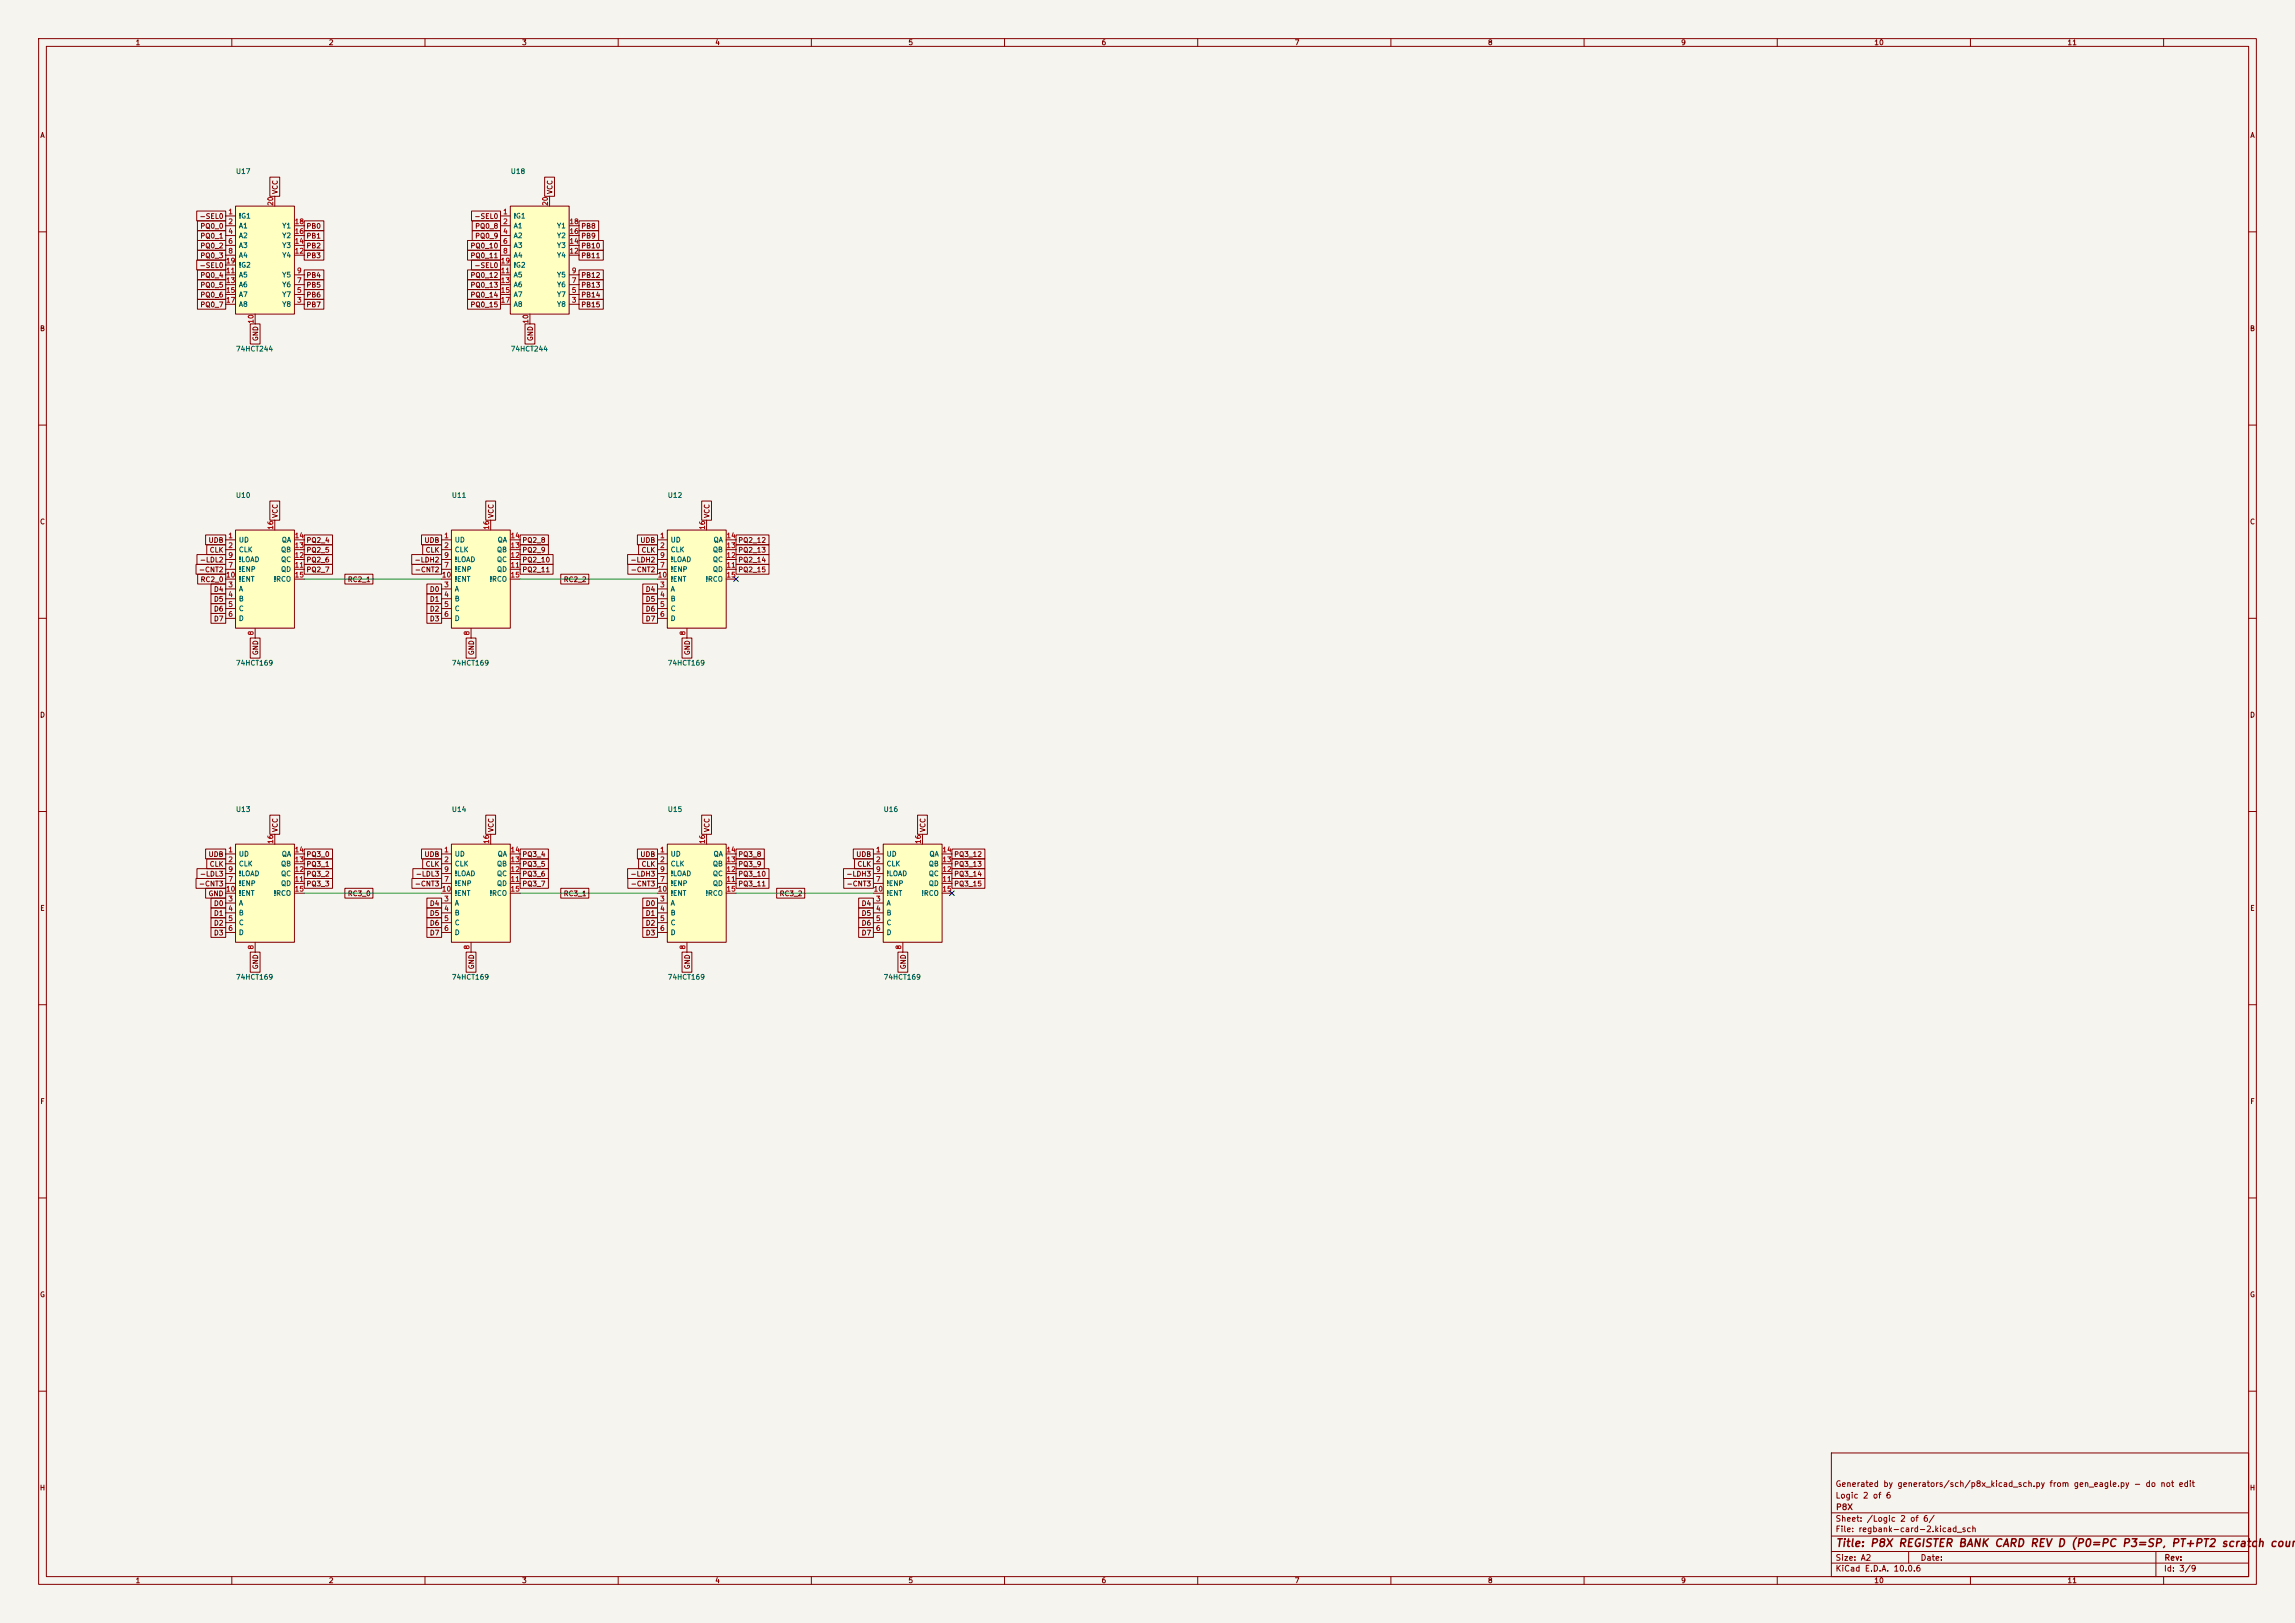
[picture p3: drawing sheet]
<svg xmlns="http://www.w3.org/2000/svg" width="594mm" height="420mm" viewBox="0 0 594 420" stroke-linecap="round" stroke-linejoin="round" font-family="sans-serif">
<defs><g id="words">
<text font-size="2" fill="#840000" x="475" y="400.8">Title: P8X REGISTER BANK CARD REV D (P0=PC P3=SP, PT+PT2 scratch count</text>
<g font-size="1.5" fill="#840000">
<text x="475" y="388.1">Logic 2 of 6</text>
<text x="475" y="385.1">Generated by generators/sch/p8x_kicad_sch.py from gen_eagle.py - do not edit</text>
<text x="475" y="394.1">Sheet: /Logic 2 of 6/</text>
<text x="475.1" y="391.1">P8X</text>
<text x="475" y="396.8">File: regbank-card-2.kicad_sch</text>
<text x="475" y="407">KiCad E.D.A. 10.0.6</text>
<text x="475" y="404.2">Size: A2</text>
<text x="497" y="404.2">Date:</text>
<text x="560" y="407">Id: 3/9</text>
<text x="560.1" y="404.2">Rev:</text>
</g>
<g font-size="1.3" fill="#840000">
<text x="35" y="12">1</text>
<text x="85" y="12">2</text>
<text x="135" y="12">3</text>
<text x="185" y="12">4</text>
<text x="235" y="12">5</text>
<text x="285" y="12">6</text>
<text x="335" y="12">7</text>
<text x="385" y="12">8</text>
<text x="435" y="12">9</text>
<text x="485" y="12">10</text>
<text x="535" y="12">11</text>
<text x="10.3" y="36">A</text>
<text x="582.3" y="36">A</text>
<text x="72.2" y="50.4" transform="rotate(-90 72.2 50.4)">VCC</text>
<text x="143.3" y="50.4" transform="rotate(-90 143.3 50.4)">VCC</text>
<text x="51.5" y="56.9">-SEL0</text>
<text x="51.7" y="59.5">PQ0_0</text>
<text x="79.2" y="59.5">PB0</text>
<text x="122.7" y="56.9">-SEL0</text>
<text x="122.8" y="59.5">PQ0_8</text>
<text x="150.3" y="59.5">PB8</text>
<text x="51.7" y="62">PQ0_1</text>
<text x="51.7" y="64.6">PQ0_2</text>
<text x="79.2" y="62">PB1</text>
<text x="79.2" y="64.6">PB2</text>
<text x="121.6" y="64.6">PQ0_10</text>
<text x="122.8" y="62">PQ0_9</text>
<text x="150.3" y="64.6">PB10</text>
<text x="150.3" y="62">PB9</text>
<text x="51.5" y="69.6">-SEL0</text>
<text x="51.7" y="67.1">PQ0_3</text>
<text x="79.2" y="67.1">PB3</text>
<text x="121.6" y="67.1">PQ0_11</text>
<text x="122.7" y="69.6">-SEL0</text>
<text x="150.3" y="67.1">PB11</text>
<text x="51.7" y="72.2">PQ0_4</text>
<text x="51.7" y="74.7">PQ0_5</text>
<text x="51.7" y="77.3">PQ0_6</text>
<text x="79.2" y="72.2">PB4</text>
<text x="79.2" y="74.7">PB5</text>
<text x="79.2" y="77.3">PB6</text>
<text x="121.6" y="72.2">PQ0_12</text>
<text x="121.6" y="74.7">PQ0_13</text>
<text x="121.6" y="77.3">PQ0_14</text>
<text x="150.3" y="74.7">PB13</text>
<text x="150.3" y="72.2">PB12</text>
<text x="150.3" y="77.3">PB14</text>
<text x="51.7" y="79.8">PQ0_7</text>
<text x="79.2" y="79.8">PB7</text>
<text x="121.6" y="79.8">PQ0_15</text>
<text x="150.3" y="79.8">PB15</text>
<text x="10.2" y="86">B</text>
<text x="67.1" y="88.4" transform="rotate(-90 67.1 88.4)">GND</text>
<text x="138.2" y="88.4" transform="rotate(-90 138.2 88.4)">GND</text>
<text x="582.2" y="86">B</text>
<text x="10.2" y="136">C</text>
<text x="72.2" y="134.2" transform="rotate(-90 72.2 134.2)">VCC</text>
<text x="128.1" y="134.2" transform="rotate(-90 128.1 134.2)">VCC</text>
<text x="183.9" y="134.2" transform="rotate(-90 183.9 134.2)">VCC</text>
<text x="582.2" y="136">C</text>
<text x="53.8" y="140.8">UDB</text>
<text x="54.1" y="143.3">CLK</text>
<text x="79.2" y="140.8">PQ2_4</text>
<text x="79.2" y="143.3">PQ2_5</text>
<text x="109.7" y="140.8">UDB</text>
<text x="110" y="143.3">CLK</text>
<text x="135.1" y="140.8">PQ2_8</text>
<text x="135.1" y="143.3">PQ2_9</text>
<text x="165.6" y="140.8">UDB</text>
<text x="165.9" y="143.3">CLK</text>
<text x="190.9" y="140.8">PQ2_12</text>
<text x="190.9" y="143.3">PQ2_13</text>
<text x="51.4" y="148.4">-CNT2</text>
<text x="51.6" y="145.8">-LDL2</text>
<text x="79.2" y="145.8">PQ2_6</text>
<text x="79.2" y="148.4">PQ2_7</text>
<text x="107.2" y="145.8">-LDH2</text>
<text x="107.2" y="148.4">-CNT2</text>
<text x="135.1" y="145.8">PQ2_10</text>
<text x="135.1" y="148.4">PQ2_11</text>
<text x="163.1" y="145.8">-LDH2</text>
<text x="163.1" y="148.4">-CNT2</text>
<text x="190.9" y="145.8">PQ2_14</text>
<text x="190.9" y="148.4">PQ2_15</text>
<text x="51.8" y="150.9">RC2_0</text>
<text x="55.2" y="156">D5</text>
<text x="55.2" y="153.5">D4</text>
<text x="89.9" y="150.9">RC2_1</text>
<text x="111.1" y="156">D1</text>
<text x="111.1" y="153.5">D0</text>
<text x="145.8" y="150.9">RC2_2</text>
<text x="167" y="156">D5</text>
<text x="167" y="153.5">D4</text>
<text x="55.2" y="161.1">D7</text>
<text x="55.2" y="158.5">D6</text>
<text x="111.1" y="158.5">D2</text>
<text x="111.1" y="161.1">D3</text>
<text x="167" y="158.5">D6</text>
<text x="167" y="161.1">D7</text>
<text x="67.1" y="169.7" transform="rotate(-90 67.1 169.7)">GND</text>
<text x="123" y="169.7" transform="rotate(-90 123 169.7)">GND</text>
<text x="178.9" y="169.7" transform="rotate(-90 178.9 169.7)">GND</text>
<text x="10.2" y="186">D</text>
<text x="582.2" y="186">D</text>
<text x="72.2" y="215.5" transform="rotate(-90 72.2 215.5)">VCC</text>
<text x="128.1" y="215.5" transform="rotate(-90 128.1 215.5)">VCC</text>
<text x="183.9" y="215.5" transform="rotate(-90 183.9 215.5)">VCC</text>
<text x="239.8" y="215.5" transform="rotate(-90 239.8 215.5)">VCC</text>
<text x="51.6" y="227.1">-LDL3</text>
<text x="53.8" y="222">UDB</text>
<text x="54.1" y="224.6">CLK</text>
<text x="79.2" y="222">PQ3_0</text>
<text x="79.2" y="224.6">PQ3_1</text>
<text x="79.2" y="227.1">PQ3_2</text>
<text x="107.5" y="227.1">-LDL3</text>
<text x="109.7" y="222">UDB</text>
<text x="110" y="224.6">CLK</text>
<text x="135.1" y="222">PQ3_4</text>
<text x="135.1" y="224.6">PQ3_5</text>
<text x="135.1" y="227.1">PQ3_6</text>
<text x="163.1" y="227.1">-LDH3</text>
<text x="165.6" y="222">UDB</text>
<text x="165.9" y="224.6">CLK</text>
<text x="190.9" y="222">PQ3_8</text>
<text x="190.9" y="224.6">PQ3_9</text>
<text x="190.9" y="227.1">PQ3_10</text>
<text x="218.9" y="227.1">-LDH3</text>
<text x="221.5" y="222">UDB</text>
<text x="221.8" y="224.6">CLK</text>
<text x="246.8" y="222">PQ3_12</text>
<text x="246.8" y="224.6">PQ3_13</text>
<text x="246.8" y="227.1">PQ3_14</text>
<text x="51.4" y="229.7">-CNT3</text>
<text x="53.8" y="232.2">GND</text>
<text x="79.2" y="229.7">PQ3_3</text>
<text x="89.9" y="232.2">RC3_0</text>
<text x="107.2" y="229.7">-CNT3</text>
<text x="135.1" y="229.7">PQ3_7</text>
<text x="145.8" y="232.2">RC3_1</text>
<text x="163.1" y="229.7">-CNT3</text>
<text x="190.9" y="229.7">PQ3_11</text>
<text x="201.6" y="232.2">RC3_2</text>
<text x="219" y="229.7">-CNT3</text>
<text x="246.8" y="229.7">PQ3_15</text>
<text x="10.3" y="236">E</text>
<text x="55.2" y="234.7">D0</text>
<text x="55.2" y="237.3">D1</text>
<text x="55.2" y="239.8">D2</text>
<text x="111.1" y="237.3">D5</text>
<text x="111.1" y="239.8">D6</text>
<text x="111.1" y="234.7">D4</text>
<text x="167" y="237.3">D1</text>
<text x="167" y="239.8">D2</text>
<text x="167" y="234.7">D0</text>
<text x="222.9" y="237.3">D5</text>
<text x="222.9" y="239.8">D6</text>
<text x="222.9" y="234.7">D4</text>
<text x="582.3" y="236">E</text>
<text x="55.2" y="242.4">D3</text>
<text x="111.1" y="242.4">D7</text>
<text x="167" y="242.4">D3</text>
<text x="222.9" y="242.4">D7</text>
<text x="67.1" y="251" transform="rotate(-90 67.1 251)">GND</text>
<text x="123" y="251" transform="rotate(-90 123 251)">GND</text>
<text x="178.9" y="251" transform="rotate(-90 178.9 251)">GND</text>
<text x="234.7" y="251" transform="rotate(-90 234.7 251)">GND</text>
<text x="10.3" y="286">F</text>
<text x="582.3" y="286">F</text>
<text x="10.2" y="336">G</text>
<text x="582.2" y="336">G</text>
<text x="10.2" y="386">H</text>
<text x="582.2" y="386">H</text>
<text x="35" y="410">1</text>
<text x="85" y="410">2</text>
<text x="135" y="410">3</text>
<text x="185" y="410">4</text>
<text x="235" y="410">5</text>
<text x="285" y="410">6</text>
<text x="335" y="410">7</text>
<text x="385" y="410">8</text>
<text x="435" y="410">9</text>
<text x="485" y="410">10</text>
<text x="535" y="410">11</text>
</g>
<g font-size="1.3" fill="#006464">
<text x="60.9" y="45.3">U17</text>
<text x="132.1" y="45.3">U18</text>
<text x="61.7" y="56.8">!G1</text>
<text x="61.7" y="59.4">A1</text>
<text x="72.9" y="59.4">Y1</text>
<text x="132.8" y="56.8">!G1</text>
<text x="132.8" y="59.4">A1</text>
<text x="144" y="59.4">Y1</text>
<text x="61.7" y="61.9">A2</text>
<text x="61.7" y="64.5">A3</text>
<text x="72.9" y="64.5">Y3</text>
<text x="72.9" y="61.9">Y2</text>
<text x="132.8" y="61.9">A2</text>
<text x="132.8" y="64.5">A3</text>
<text x="144" y="64.5">Y3</text>
<text x="144" y="61.9">Y2</text>
<text x="61.7" y="67">A4</text>
<text x="61.7" y="69.5">!G2</text>
<text x="72.9" y="67">Y4</text>
<text x="132.8" y="67">A4</text>
<text x="132.8" y="69.5">!G2</text>
<text x="144" y="67">Y4</text>
<text x="61.7" y="72.1">A5</text>
<text x="61.7" y="74.6">A6</text>
<text x="61.7" y="77.2">A7</text>
<text x="72.9" y="77.2">Y7</text>
<text x="72.9" y="74.6">Y6</text>
<text x="72.9" y="72.1">Y5</text>
<text x="132.8" y="72.1">A5</text>
<text x="132.8" y="74.6">A6</text>
<text x="132.8" y="77.2">A7</text>
<text x="144" y="77.2">Y7</text>
<text x="144" y="74.6">Y6</text>
<text x="144" y="72.1">Y5</text>
<text x="61.7" y="79.7">A8</text>
<text x="72.9" y="79.7">Y8</text>
<text x="132.8" y="79.7">A8</text>
<text x="144" y="79.7">Y8</text>
<text x="60.9" y="91.2">74HCT244</text>
<text x="132.1" y="91.2">74HCT244</text>
<text x="60.9" y="129.1">U10</text>
<text x="116.8" y="129.1">U11</text>
<text x="172.7" y="129.1">U12</text>
<text x="61.7" y="140.7">UD</text>
<text x="61.7" y="143.2">CLK</text>
<text x="72.6" y="143.2">QB</text>
<text x="72.8" y="140.7">QA</text>
<text x="117.6" y="140.7">UD</text>
<text x="117.6" y="143.2">CLK</text>
<text x="128.5" y="143.2">QB</text>
<text x="128.7" y="140.7">QA</text>
<text x="173.5" y="140.7">UD</text>
<text x="173.5" y="143.2">CLK</text>
<text x="184.4" y="143.2">QB</text>
<text x="184.6" y="140.7">QA</text>
<text x="61.7" y="148.3">!ENP</text>
<text x="61.7" y="145.7">!LOAD</text>
<text x="72.6" y="148.3">QD</text>
<text x="72.6" y="145.7">QC</text>
<text x="117.6" y="148.3">!ENP</text>
<text x="117.6" y="145.7">!LOAD</text>
<text x="128.5" y="148.3">QD</text>
<text x="128.5" y="145.7">QC</text>
<text x="173.5" y="148.3">!ENP</text>
<text x="173.5" y="145.7">!LOAD</text>
<text x="184.4" y="148.3">QD</text>
<text x="184.4" y="145.7">QC</text>
<text x="61.7" y="153.4">A</text>
<text x="61.7" y="155.9">B</text>
<text x="61.7" y="150.8">!ENT</text>
<text x="70.7" y="150.8">!RCO</text>
<text x="117.6" y="153.4">A</text>
<text x="117.6" y="155.9">B</text>
<text x="117.6" y="150.8">!ENT</text>
<text x="126.6" y="150.8">!RCO</text>
<text x="173.5" y="153.4">A</text>
<text x="173.5" y="155.9">B</text>
<text x="173.5" y="150.8">!ENT</text>
<text x="182.5" y="150.8">!RCO</text>
<text x="61.7" y="158.4">C</text>
<text x="61.7" y="161">D</text>
<text x="117.6" y="158.4">C</text>
<text x="117.6" y="161">D</text>
<text x="173.5" y="158.4">C</text>
<text x="173.5" y="161">D</text>
<text x="60.9" y="172.5">74HCT169</text>
<text x="116.8" y="172.5">74HCT169</text>
<text x="172.7" y="172.5">74HCT169</text>
<text x="60.9" y="210.4">U13</text>
<text x="116.8" y="210.4">U14</text>
<text x="172.7" y="210.4">U15</text>
<text x="228.6" y="210.4">U16</text>
<text x="61.7" y="221.9">UD</text>
<text x="72.8" y="221.9">QA</text>
<text x="117.6" y="221.9">UD</text>
<text x="128.7" y="221.9">QA</text>
<text x="173.5" y="221.9">UD</text>
<text x="184.6" y="221.9">QA</text>
<text x="229.3" y="221.9">UD</text>
<text x="240.4" y="221.9">QA</text>
<text x="61.7" y="224.5">CLK</text>
<text x="61.7" y="227">!LOAD</text>
<text x="72.6" y="227">QC</text>
<text x="72.6" y="224.5">QB</text>
<text x="117.6" y="224.5">CLK</text>
<text x="117.6" y="227">!LOAD</text>
<text x="128.5" y="227">QC</text>
<text x="128.5" y="224.5">QB</text>
<text x="173.5" y="224.5">CLK</text>
<text x="173.5" y="227">!LOAD</text>
<text x="184.4" y="227">QC</text>
<text x="184.4" y="224.5">QB</text>
<text x="229.3" y="224.5">CLK</text>
<text x="229.3" y="227">!LOAD</text>
<text x="240.3" y="227">QC</text>
<text x="240.3" y="224.5">QB</text>
<text x="61.7" y="229.6">!ENP</text>
<text x="61.7" y="232.1">!ENT</text>
<text x="70.7" y="232.1">!RCO</text>
<text x="72.6" y="229.6">QD</text>
<text x="117.6" y="229.6">!ENP</text>
<text x="117.6" y="232.1">!ENT</text>
<text x="126.6" y="232.1">!RCO</text>
<text x="128.5" y="229.6">QD</text>
<text x="173.5" y="229.6">!ENP</text>
<text x="173.5" y="232.1">!ENT</text>
<text x="182.5" y="232.1">!RCO</text>
<text x="184.4" y="229.6">QD</text>
<text x="229.3" y="229.6">!ENP</text>
<text x="229.3" y="232.1">!ENT</text>
<text x="238.4" y="232.1">!RCO</text>
<text x="240.3" y="229.6">QD</text>
<text x="61.7" y="234.6">A</text>
<text x="61.7" y="237.2">B</text>
<text x="61.7" y="239.7">C</text>
<text x="117.6" y="234.6">A</text>
<text x="117.6" y="237.2">B</text>
<text x="117.6" y="239.7">C</text>
<text x="173.5" y="234.6">A</text>
<text x="173.5" y="237.2">B</text>
<text x="173.5" y="239.7">C</text>
<text x="229.3" y="234.6">A</text>
<text x="229.3" y="237.2">B</text>
<text x="229.3" y="239.7">C</text>
<text x="61.7" y="242.3">D</text>
<text x="117.6" y="242.3">D</text>
<text x="173.5" y="242.3">D</text>
<text x="229.3" y="242.3">D</text>
<text x="60.9" y="253.8">74HCT169</text>
<text x="116.8" y="253.8">74HCT169</text>
<text x="172.7" y="253.8">74HCT169</text>
<text x="228.6" y="253.8">74HCT169</text>
</g>
<g font-size="1.3" fill="#a90000">
<text x="71" y="53.4" transform="rotate(-90 71 53.4)">20</text>
<text x="142.1" y="53.4" transform="rotate(-90 142.1 53.4)">20</text>
<text x="59" y="55.7">1</text>
<text x="59" y="58.3">2</text>
<text x="76.1" y="58.3">18</text>
<text x="130.1" y="55.7">1</text>
<text x="130.1" y="58.3">2</text>
<text x="147.3" y="58.3">18</text>
<text x="59" y="60.8">4</text>
<text x="59" y="63.4">6</text>
<text x="59" y="65.9">8</text>
<text x="76.1" y="65.9">12</text>
<text x="76.1" y="63.4">14</text>
<text x="76.1" y="60.8">16</text>
<text x="130.1" y="60.8">4</text>
<text x="130.1" y="63.4">6</text>
<text x="130.1" y="65.9">8</text>
<text x="147.3" y="65.9">12</text>
<text x="147.3" y="63.4">14</text>
<text x="147.3" y="60.8">16</text>
<text x="58.4" y="71">11</text>
<text x="58.4" y="68.4">19</text>
<text x="76.7" y="71">9</text>
<text x="129.5" y="71">11</text>
<text x="129.5" y="68.4">19</text>
<text x="147.9" y="71">9</text>
<text x="58.4" y="73.5">13</text>
<text x="58.4" y="76.1">15</text>
<text x="76.7" y="76.1">5</text>
<text x="76.7" y="73.5">7</text>
<text x="129.5" y="73.5">13</text>
<text x="129.5" y="76.1">15</text>
<text x="147.9" y="76.1">5</text>
<text x="147.9" y="73.5">7</text>
<text x="58.4" y="78.6">17</text>
<text x="65.9" y="83.9" transform="rotate(-90 65.9 83.9)">10</text>
<text x="76.7" y="78.6">3</text>
<text x="129.5" y="78.6">17</text>
<text x="137" y="83.9" transform="rotate(-90 137 83.9)">10</text>
<text x="147.9" y="78.6">3</text>
<text x="71" y="137.2" transform="rotate(-90 71 137.2)">16</text>
<text x="126.9" y="137.2" transform="rotate(-90 126.9 137.2)">16</text>
<text x="182.7" y="137.2" transform="rotate(-90 182.7 137.2)">16</text>
<text x="59" y="139.6">1</text>
<text x="59" y="142.1">2</text>
<text x="76.1" y="142.1">13</text>
<text x="76.1" y="139.6">14</text>
<text x="114.8" y="139.6">1</text>
<text x="114.8" y="142.1">2</text>
<text x="132" y="142.1">13</text>
<text x="132" y="139.6">14</text>
<text x="170.7" y="139.6">1</text>
<text x="170.7" y="142.1">2</text>
<text x="187.9" y="142.1">13</text>
<text x="187.9" y="139.6">14</text>
<text x="58.4" y="149.7">10</text>
<text x="59" y="147.2">7</text>
<text x="59" y="144.6">9</text>
<text x="76.1" y="147.2">11</text>
<text x="76.1" y="144.6">12</text>
<text x="76.1" y="149.7">15</text>
<text x="114.2" y="149.7">10</text>
<text x="114.8" y="147.2">7</text>
<text x="114.8" y="144.6">9</text>
<text x="132" y="147.2">11</text>
<text x="132" y="144.6">12</text>
<text x="132" y="149.7">15</text>
<text x="170.1" y="149.7">10</text>
<text x="170.7" y="147.2">7</text>
<text x="170.7" y="144.6">9</text>
<text x="187.9" y="147.2">11</text>
<text x="187.9" y="144.6">12</text>
<text x="187.9" y="149.7">15</text>
<text x="59" y="152.3">3</text>
<text x="59" y="154.8">4</text>
<text x="114.8" y="152.3">3</text>
<text x="114.8" y="154.8">4</text>
<text x="170.7" y="152.3">3</text>
<text x="170.7" y="154.8">4</text>
<text x="59" y="157.3">5</text>
<text x="59" y="159.9">6</text>
<text x="114.8" y="157.3">5</text>
<text x="114.8" y="159.9">6</text>
<text x="170.7" y="157.3">5</text>
<text x="170.7" y="159.9">6</text>
<text x="65.9" y="164.6" transform="rotate(-90 65.9 164.6)">8</text>
<text x="121.8" y="164.6" transform="rotate(-90 121.8 164.6)">8</text>
<text x="177.7" y="164.6" transform="rotate(-90 177.7 164.6)">8</text>
<text x="59" y="220.8">1</text>
<text x="71" y="218.5" transform="rotate(-90 71 218.5)">16</text>
<text x="76.1" y="220.8">14</text>
<text x="114.8" y="220.8">1</text>
<text x="126.9" y="218.5" transform="rotate(-90 126.9 218.5)">16</text>
<text x="132" y="220.8">14</text>
<text x="170.7" y="220.8">1</text>
<text x="182.7" y="218.5" transform="rotate(-90 182.7 218.5)">16</text>
<text x="187.9" y="220.8">14</text>
<text x="226.6" y="220.8">1</text>
<text x="238.6" y="218.5" transform="rotate(-90 238.6 218.5)">16</text>
<text x="243.8" y="220.8">14</text>
<text x="59" y="223.4">2</text>
<text x="59" y="225.9">9</text>
<text x="76.1" y="225.9">12</text>
<text x="76.1" y="223.4">13</text>
<text x="114.8" y="223.4">2</text>
<text x="114.8" y="225.9">9</text>
<text x="132" y="225.9">12</text>
<text x="132" y="223.4">13</text>
<text x="170.7" y="223.4">2</text>
<text x="170.7" y="225.9">9</text>
<text x="187.9" y="225.9">12</text>
<text x="187.9" y="223.4">13</text>
<text x="226.6" y="223.4">2</text>
<text x="226.6" y="225.9">9</text>
<text x="243.8" y="225.9">12</text>
<text x="243.8" y="223.4">13</text>
<text x="58.4" y="231">10</text>
<text x="59" y="233.5">3</text>
<text x="59" y="228.5">7</text>
<text x="76.1" y="228.5">11</text>
<text x="76.1" y="231">15</text>
<text x="114.2" y="231">10</text>
<text x="114.8" y="233.5">3</text>
<text x="114.8" y="228.5">7</text>
<text x="132" y="228.5">11</text>
<text x="132" y="231">15</text>
<text x="170.1" y="231">10</text>
<text x="170.7" y="233.5">3</text>
<text x="170.7" y="228.5">7</text>
<text x="187.9" y="228.5">11</text>
<text x="187.9" y="231">15</text>
<text x="226" y="231">10</text>
<text x="226.6" y="233.5">3</text>
<text x="226.6" y="228.5">7</text>
<text x="243.8" y="228.5">11</text>
<text x="243.8" y="231">15</text>
<text x="59" y="236.1">4</text>
<text x="59" y="238.6">5</text>
<text x="114.8" y="236.1">4</text>
<text x="114.8" y="238.6">5</text>
<text x="170.7" y="236.1">4</text>
<text x="170.7" y="238.6">5</text>
<text x="226.6" y="236.1">4</text>
<text x="226.6" y="238.6">5</text>
<text x="59" y="241.2">6</text>
<text x="65.9" y="245.8" transform="rotate(-90 65.9 245.8)">8</text>
<text x="114.8" y="241.2">6</text>
<text x="121.8" y="245.8" transform="rotate(-90 121.8 245.8)">8</text>
<text x="170.7" y="241.2">6</text>
<text x="177.7" y="245.8" transform="rotate(-90 177.7 245.8)">8</text>
<text x="226.6" y="241.2">6</text>
<text x="233.5" y="245.8" transform="rotate(-90 233.5 245.8)">8</text>
</g>
</g></defs>
<path d="M0 0h594v420h-594z" fill="#f5f4ef" stroke="#f5f4ef" stroke-width=".26"/>
<g fill="none" stroke="#840000" stroke-width=".26">
<path d="M10 10h574v400h-574zM12 12h570v396h-570zM60 10v2M110 10v2M160 10v2M210 10v2M260 10v2M310 10v2M360 10v2M410 10v2M460 10v2M510 10v2"/>
<path d="M560 10v2M10 60h2M582 60h2M10 110h2M582 110h2M10 160h2M582 160h2M10 210h2M582 210h2M10 260h2M582 260h2M10 310h2"/>
<path d="M582 310h2M10 360h2M474 376h108v32h-108zM582 360h2M474 397.5h108M474 391.5h108M60 408v2M110 408v2M160 408v2M210 408v2M260 408v2M310 408v2"/>
<path d="M360 408v2M410 408v2M460 408v2M474 404.5h108M474 401.5h108M494 401.5v3M510 408v2M558 401.5v6.5M560 408v2"/>
</g>
<path d="M116.8 137.2h15.3v25.4h-15.3z" fill="#ffffc2"/>
<g fill="none" stroke="#840000" stroke-width=".26">
<path d="M114.3 139.7h2.5M116.8 137.2h15.3v25.4h-15.3zM127 134.6v2.6M132.1 139.7h2.5M114.3 142.2h2.5M114.3 152.4h2.5M114.3 154.9h2.5M114.3 157.5h2.5M114.3 147.3h2.5M114.3 144.8h2.5M114.3 149.9h2.5M132.1 142.2h2.5"/>
<path d="M132.1 147.3h2.5M132.1 144.8h2.5M132.1 149.9h2.5M114.3 160h2.5M121.9 162.6v2.5"/>
</g>
<path d="M132.1 53.3h15.2v28h-15.2z" fill="#ffffc2"/>
<g fill="none" stroke="#840000" stroke-width=".26">
<path d="M129.5 55.9h2.6M129.5 58.4h2.6M132.1 53.3h15.2v28h-15.2zM142.2 50.8v2.5M147.3 58.4h2.6M129.5 78.7h2.6M129.5 61h2.6M129.5 76.2h2.6M129.5 63.5h2.6M129.5 73.7h2.6M129.5 66h2.6M129.5 71.1h2.6"/>
<path d="M129.5 68.6h2.6M147.3 78.7h2.6M147.3 61h2.6M147.3 76.2h2.6M147.3 63.5h2.6M147.3 73.7h2.6M147.3 66h2.6M147.3 71.1h2.6M137.2 81.3v2.5"/>
</g>
<path d="M61 53.3h15.2v28h-15.2z" fill="#ffffc2"/>
<g fill="none" stroke="#840000" stroke-width=".26">
<path d="M58.4 55.9h2.6M58.4 58.4h2.6M61 53.3h15.2v28h-15.2zM71.1 50.8v2.5M76.2 58.4h2.5M58.4 78.7h2.6M58.4 61h2.6M58.4 76.2h2.6M58.4 63.5h2.6M58.4 73.7h2.6M58.4 66h2.6M58.4 71.1h2.6"/>
<path d="M58.4 68.6h2.6M76.2 78.7h2.5M76.2 61h2.5M76.2 76.2h2.5M76.2 63.5h2.5M76.2 73.7h2.5M76.2 66h2.5M76.2 71.1h2.5M66 81.3v2.5"/>
</g>
<path d="M228.6 218.4h15.2v25.4h-15.2z" fill="#ffffc2"/>
<g fill="none" stroke="#840000" stroke-width=".26">
<path d="M228.6 218.4h15.2v25.4h-15.2zM238.8 215.9v2.5M226.1 221h2.5M226.1 223.5h2.5M226.1 233.7h2.5M226.1 236.2h2.5M226.1 238.8h2.5M226.1 228.6h2.5M226.1 226.1h2.5M226.1 231.1h2.5M243.8 221h2.6M243.8 223.5h2.6"/>
<path d="M243.8 228.6h2.6M243.8 226.1h2.6M243.8 231.1h2.6M226.1 241.3h2.5M233.7 243.8v2.6"/>
</g>
<path d="M172.7 218.4h15.3v25.4h-15.3z" fill="#ffffc2"/>
<g fill="none" stroke="#840000" stroke-width=".26">
<path d="M172.7 218.4h15.3v25.4h-15.3zM182.9 215.9v2.5M170.2 221h2.5M170.2 223.5h2.5M170.2 233.7h2.5M170.2 236.2h2.5M170.2 238.8h2.5M170.2 228.6h2.5M170.2 226.1h2.5M170.2 231.1h2.5M188 221h2.5M188 223.5h2.5"/>
<path d="M188 228.6h2.5M188 226.1h2.5M188 231.1h2.5M170.2 241.3h2.5M177.8 243.8v2.6"/>
</g>
<path d="M116.8 218.4h15.3v25.4h-15.3z" fill="#ffffc2"/>
<g fill="none" stroke="#840000" stroke-width=".26">
<path d="M116.8 218.4h15.3v25.4h-15.3zM127 215.9v2.5M114.3 221h2.5M114.3 223.5h2.5M114.3 233.7h2.5M114.3 236.2h2.5M114.3 238.8h2.5M114.3 228.6h2.5M114.3 226.1h2.5M114.3 231.1h2.5M132.1 221h2.5M132.1 223.5h2.5"/>
<path d="M132.1 228.6h2.5M132.1 226.1h2.5M132.1 231.1h2.5M114.3 241.3h2.5M121.9 243.8v2.6"/>
</g>
<path d="M61 137.2h15.2v25.4h-15.2z" fill="#ffffc2"/>
<g fill="none" stroke="#840000" stroke-width=".26">
<path d="M58.4 139.7h2.6M61 137.2h15.2v25.4h-15.2zM71.1 134.6v2.6M76.2 139.7h2.5M58.4 142.2h2.6M58.4 152.4h2.6M58.4 154.9h2.6M58.4 157.5h2.6M58.4 147.3h2.6M58.4 144.8h2.6M58.4 149.9h2.6M76.2 142.2h2.5"/>
<path d="M76.2 147.3h2.5M76.2 144.8h2.5M76.2 149.9h2.5M58.4 160h2.6M66 162.6v2.5"/>
</g>
<path d="M61 218.4h15.2v25.4h-15.2z" fill="#ffffc2"/>
<g fill="none" stroke="#840000" stroke-width=".26">
<path d="M61 218.4h15.2v25.4h-15.2zM71.1 215.9v2.5M58.4 221h2.6M58.4 223.5h2.6M58.4 233.7h2.6M58.4 236.2h2.6M58.4 238.8h2.6M58.4 228.6h2.6M58.4 226.1h2.6M58.4 231.1h2.6M76.2 221h2.5M76.2 223.5h2.5"/>
<path d="M76.2 228.6h2.5M76.2 226.1h2.5M76.2 231.1h2.5M58.4 241.3h2.6M66 243.8v2.6"/>
</g>
<path d="M172.7 137.2h15.3v25.4h-15.3z" fill="#ffffc2"/>
<g fill="none" stroke="#840000" stroke-width=".26">
<path d="M50.9 54.6h7.5v2.6h-7.5zM51.1 57.1h7.3v2.6h-7.3zM51.1 59.7h7.3v2.5h-7.3zM69.8 45.8h2.6v5h-2.6zM78.7 57.1h5.1v2.6h-5.1zM78.7 59.7h5.1v2.5h-5.1zM122 54.6h7.5v2.6h-7.5zM122.2 57.1h7.3v2.6h-7.3zM122.2 59.7h7.3v2.5h-7.3zM141 45.8h2.5v5h-2.5zM149.9 57.1h5v2.6h-5zM149.9 59.7h5v2.5h-5z"/>
<path d="M50.9 67.3h7.5v2.6h-7.5zM51.1 69.8h7.3v2.6h-7.3zM51.1 72.4h7.3v2.5h-7.3zM51.1 74.9h7.3v2.6h-7.3zM51.1 77.5h7.3v2.5h-7.3zM51.1 62.2h7.3v2.6h-7.3zM51.1 64.8h7.3v2.5h-7.3zM78.7 64.8h5.1v2.5h-5.1zM78.7 69.8h5.1v2.6h-5.1zM78.7 72.4h5.1v2.5h-5.1zM78.7 74.9h5.1v2.6h-5.1zM78.7 77.5h5.1v2.5h-5.1z"/>
<path d="M78.7 62.2h5.1v2.6h-5.1zM121 62.2h8.5v2.6h-8.5zM121 64.8h8.5v2.5h-8.5zM121 69.8h8.5v2.6h-8.5zM121 72.4h8.5v2.5h-8.5zM121 74.9h8.5v2.6h-8.5zM121 77.5h8.5v2.5h-8.5zM122 67.3h7.5v2.6h-7.5zM149.9 77.5h6.3v2.5h-6.3zM149.9 72.4h6.3v2.5h-6.3zM149.9 69.8h6.3v2.6h-6.3zM149.9 64.8h6.3v2.5h-6.3z"/>
<path d="M149.9 74.9h6.3v2.6h-6.3zM149.9 62.2h6.3v2.6h-6.3zM64.8 83.8h2.5v5.2h-2.5zM135.9 83.8h2.5v5.2h-2.5zM53.2 138.4h5.2v2.6h-5.2zM69.8 129.7h2.6v4.9h-2.6zM78.7 138.4h7.4v2.6h-7.4zM109.1 138.4h5.2v2.6h-5.2zM125.7 129.7h2.6v4.9h-2.6zM134.6 138.4h7.3v2.6h-7.3zM165 138.4h5.2v2.6h-5.2zM170.2 139.7h2.5"/>
<path d="M172.7 137.2h15.3v25.4h-15.3zM181.6 129.7h2.6v4.9h-2.6zM182.9 134.6v2.6M188 139.7h2.5M190.5 138.4h8.5v2.6h-8.5zM50.7 146h7.7v2.6h-7.7zM51 143.5h7.4v2.6h-7.4zM51.2 148.6h7.2v2.5h-7.2zM53.5 141h4.9v2.5h-4.9zM54.6 158.7h3.8v2.6h-3.8zM54.6 156.2h3.8v2.6h-3.8zM54.6 153.7h3.8v2.5h-3.8z"/>
<path d="M54.6 151.1h3.8v2.6h-3.8zM78.7 141h7.4v2.5h-7.4zM78.7 143.5h7.4v2.6h-7.4zM78.7 146h7.4v2.6h-7.4zM89.3 148.6h7.2v2.5h-7.2zM106.6 143.5h7.7v2.6h-7.7zM106.6 146h7.7v2.6h-7.7zM109.4 141h4.9v2.5h-4.9zM110.5 153.7h3.8v2.5h-3.8zM110.5 156.2h3.8v2.6h-3.8zM110.5 158.7h3.8v2.6h-3.8zM110.5 151.1h3.8v2.6h-3.8z"/>
<path d="M134.6 141h7.3v2.5h-7.3zM134.6 143.5h8.6v2.6h-8.6zM134.6 146h8.6v2.6h-8.6zM145.1 148.6h7.3v2.5h-7.3zM162.4 143.5h7.8v2.6h-7.8zM162.5 146h7.7v2.6h-7.7zM165.3 141h4.9v2.5h-4.9zM166.4 153.7h3.8v2.5h-3.8zM166.4 156.2h3.8v2.6h-3.8zM166.4 158.7h3.8v2.6h-3.8zM166.4 151.1h3.8v2.6h-3.8zM170.2 142.2h2.5"/>
<path d="M170.2 152.4h2.5M170.2 154.9h2.5M170.2 157.5h2.5M170.2 147.3h2.5M170.2 144.8h2.5M170.2 149.9h2.5M188 142.2h2.5M188 147.3h2.5M188 144.8h2.5M188 149.9h2.5M190.5 141h8.5v2.5h-8.5zM190.5 143.5h8.5v2.6h-8.5z"/>
<path d="M190.5 146h8.5v2.6h-8.5zM64.8 165.1h2.5v5.2h-2.5zM120.6 165.1h2.6v5.2h-2.6zM170.2 160h2.5M176.5 165.1h2.6v5.2h-2.6zM177.8 162.6v2.5M53.2 219.7h5.2v2.6h-5.2zM69.8 210.9h2.6v5h-2.6zM78.7 219.7h7.4v2.6h-7.4zM109.1 219.7h5.2v2.6h-5.2zM125.7 210.9h2.6v5h-2.6zM134.6 219.7h7.3v2.6h-7.3z"/>
<path d="M165 219.7h5.2v2.6h-5.2zM181.6 210.9h2.6v5h-2.6zM190.5 219.7h7.3v2.6h-7.3zM220.9 219.7h5.2v2.6h-5.2zM237.5 210.9h2.5v5h-2.5zM246.4 219.7h8.5v2.6h-8.5zM50.7 227.3h7.7v2.6h-7.7zM51 224.8h7.4v2.5h-7.4zM53.2 229.9h5.2v2.5h-5.2zM53.5 222.2h4.9v2.6h-4.9zM54.6 232.4h3.8v2.6h-3.8zM54.6 234.9h3.8v2.6h-3.8z"/>
<path d="M54.6 237.5h3.8v2.5h-3.8zM78.7 222.2h7.4v2.6h-7.4zM78.7 224.8h7.4v2.5h-7.4zM78.7 227.3h7.4v2.6h-7.4zM89.3 229.9h7.2v2.5h-7.2zM106.6 227.3h7.7v2.6h-7.7zM106.9 224.8h7.4v2.5h-7.4zM109.4 222.2h4.9v2.6h-4.9zM110.5 234.9h3.8v2.6h-3.8zM110.5 237.5h3.8v2.5h-3.8zM110.5 232.4h3.8v2.6h-3.8zM134.6 222.2h7.3v2.6h-7.3z"/>
<path d="M134.6 224.8h7.3v2.5h-7.3zM134.6 227.3h7.3v2.6h-7.3zM145.1 229.9h7.3v2.5h-7.3zM162.4 224.8h7.8v2.5h-7.8zM162.5 227.3h7.7v2.6h-7.7zM165.3 222.2h4.9v2.6h-4.9zM166.4 234.9h3.8v2.6h-3.8zM166.4 237.5h3.8v2.5h-3.8zM166.4 232.4h3.8v2.6h-3.8zM190.5 222.2h7.3v2.6h-7.3zM190.5 224.8h8.5v2.5h-8.5zM190.5 227.3h8.5v2.6h-8.5z"/>
<path d="M201 229.9h7.3v2.5h-7.3zM218.3 224.8h7.8v2.5h-7.8zM218.4 227.3h7.7v2.6h-7.7zM221.2 222.2h4.9v2.6h-4.9zM222.2 234.9h3.9v2.6h-3.9zM222.2 237.5h3.9v2.5h-3.9zM222.2 232.4h3.9v2.6h-3.9zM246.4 222.2h8.5v2.6h-8.5zM246.4 224.8h8.5v2.5h-8.5zM246.4 227.3h8.5v2.6h-8.5zM54.6 240h3.8v2.6h-3.8zM64.8 246.4h2.5v5.2h-2.5z"/>
<path d="M110.5 240h3.8v2.6h-3.8zM120.6 246.4h2.6v5.2h-2.6zM166.4 240h3.8v2.6h-3.8zM176.5 246.4h2.6v5.2h-2.6zM222.2 240h3.9v2.6h-3.9zM232.4 246.4h2.6v5.2h-2.6z"/>
</g>
<path d="M78.7 149.9h35.6M134.6 149.9h35.6M78.7 231.1h35.6M134.6 231.1h35.6M190.5 231.1h35.6" fill="none" stroke="#009600" stroke-width=".26"/>
<path d="M189.9 149.3l1.2 1.2M191.1 149.3l-1.2 1.2M245.8 230.5l1.2 1.2M247 230.5l-1.2 1.2" fill="none" stroke="#000084" stroke-width=".26"/>
<use href="#words"/>
</svg>
